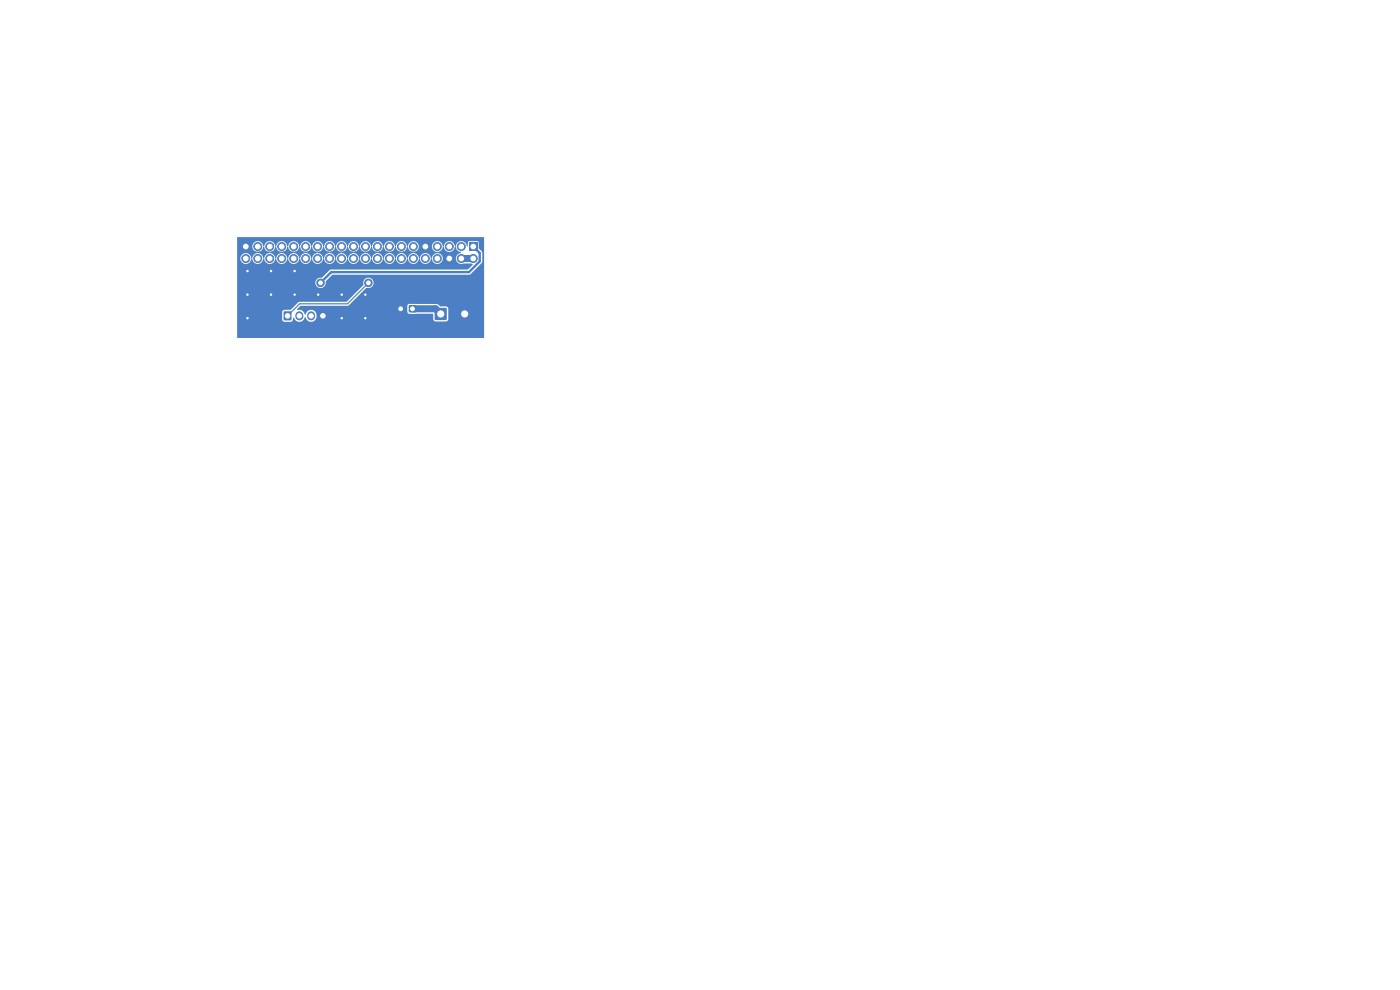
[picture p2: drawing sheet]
<svg xmlns="http://www.w3.org/2000/svg" width="297mm" height="210mm" viewBox="0 0 297 210" stroke-linecap="round" stroke-linejoin="round" font-family="sans-serif">
<g fill="#4d7fc4" stroke="#4d7fc4" stroke-width=".21">
<circle cx="68" cy="60" r=".8"/>
<circle cx="78.2" cy="60" r=".8"/>
</g>
<path d="M92.3 65.4h2.4v2.4h-2.4z" fill="#4d7fc4"/>
<circle cx="98.6" cy="66.6" r="1.3" fill="#4d7fc4" stroke="#4d7fc4" stroke-width=".21"/>
<path d="M60.2 66.1h1.6v1.8h-1.6z" fill="#4d7fc4"/>
<path d="M63.5 66.9v.2M66 66.9v.2M68.5 66.9v.2" fill="none" stroke="#4d7fc4" stroke-width="1.7"/>
<path d="M99.6 51.5h1.6v1.7h-1.6z" fill="#4d7fc4"/>
<g fill="#4d7fc4" stroke="#4d7fc4" stroke-width=".21">
<circle cx="100.4" cy="54.8" r=".85"/>
<circle cx="97.9" cy="52.3" r=".85"/>
<circle cx="97.9" cy="54.8" r=".85"/>
<circle cx="95.3" cy="52.3" r=".85"/>
<circle cx="95.3" cy="54.8" r=".85"/>
<circle cx="92.8" cy="52.3" r=".85"/>
<circle cx="92.8" cy="54.8" r=".85"/>
<circle cx="90.2" cy="52.3" r=".85"/>
<circle cx="90.2" cy="54.8" r=".85"/>
<circle cx="87.7" cy="52.3" r=".85"/>
<circle cx="87.7" cy="54.8" r=".85"/>
<circle cx="85.2" cy="52.3" r=".85"/>
<circle cx="85.2" cy="54.8" r=".85"/>
<circle cx="82.6" cy="52.3" r=".85"/>
<circle cx="82.6" cy="54.8" r=".85"/>
<circle cx="80.1" cy="52.3" r=".85"/>
<circle cx="80.1" cy="54.8" r=".85"/>
<circle cx="77.5" cy="52.3" r=".85"/>
<circle cx="77.5" cy="54.8" r=".85"/>
<circle cx="75" cy="52.3" r=".85"/>
<circle cx="75" cy="54.8" r=".85"/>
<circle cx="72.5" cy="52.3" r=".85"/>
<circle cx="72.5" cy="54.8" r=".85"/>
<circle cx="69.9" cy="52.3" r=".85"/>
<circle cx="69.9" cy="54.8" r=".85"/>
<circle cx="67.4" cy="52.3" r=".85"/>
<circle cx="67.4" cy="54.8" r=".85"/>
<circle cx="64.8" cy="52.3" r=".85"/>
<circle cx="64.8" cy="54.8" r=".85"/>
<circle cx="62.3" cy="52.3" r=".85"/>
<circle cx="62.3" cy="54.8" r=".85"/>
<circle cx="59.8" cy="52.3" r=".85"/>
<circle cx="59.8" cy="54.8" r=".85"/>
<circle cx="57.2" cy="52.3" r=".85"/>
<circle cx="57.2" cy="54.8" r=".85"/>
<circle cx="54.7" cy="52.3" r=".85"/>
<circle cx="54.7" cy="54.8" r=".85"/>
<circle cx="52.1" cy="52.3" r=".85"/>
<circle cx="52.1" cy="54.8" r=".85"/>
</g>
<path d="M86.8 64.8h1.4v1.4h-1.4z" fill="#4d7fc4"/>
<g fill="#4d7fc4" stroke="#4d7fc4" stroke-width=".21">
<circle cx="85" cy="65.5" r=".8"/>
<circle cx="72.5" cy="67.5" r=".3"/>
<circle cx="62.5" cy="62.5" r=".3"/>
<circle cx="67.5" cy="62.5" r=".3"/>
<circle cx="77.5" cy="62.5" r=".3"/>
<circle cx="52.5" cy="57.5" r=".3"/>
<circle cx="57.5" cy="57.5" r=".3"/>
<circle cx="52.5" cy="67.5" r=".3"/>
<circle cx="52.5" cy="62.5" r=".3"/>
<circle cx="57.5" cy="62.5" r=".3"/>
<circle cx="62.5" cy="57.5" r=".3"/>
<circle cx="77.5" cy="67.5" r=".3"/>
<circle cx="72.5" cy="62.5" r=".3"/>
</g>
<path d="M100.4 52.3l1.4 1.4v1.7l-2.3 2.3h-29.2l-2.3 2.3" fill="none" stroke="#4d7fc4" stroke-width=".5"/>
<path d="M52.1 52.3l1.2 1.2h35.7l1.2-1.2 1.3 1.3h2.5l1.3 1.2M78.2 60l-4.5 4.4h-10.1l-2.6 2.6M98.6 66.6l-2.3-2.3h-10.1l-1.2 1.2h-13.8l-1.5 1.5h-1.2" fill="none" stroke="#4d7fc4" stroke-width=".25"/>
<path d="M97.9 54.8h2.5M87.5 65.5h4.9l1.1 1.1" fill="none" stroke="#4d7fc4" stroke-width="1.5"/>
<g fill="#4d7fc4">
<path d="M55.9 52.3h.1a1.54 1.54 0 0 0 1.2 1.2v.2a1.39 1.39 0 0 0-1.2 1.1h-.1a1.54 1.54 0 0 0-1.2-1.2l.1-.2a1.21 1.21 0 0 0 1.1-1.1z"/>
<path d="M58.4 52.3h.1a1.54 1.54 0 0 0 1.3 1.2l-.1 .2a1.39 1.39 0 0 0-1.2 1.1 1.54 1.54 0 0 0-1.3-1.2l.1-.2a1.21 1.21 0 0 0 1.1-1.1z"/>
<path d="M60.9 52.3h.2a1.54 1.54 0 0 0 1.2 1.2v.2a1.39 1.39 0 0 0-1.2 1.1h-.1a1.54 1.54 0 0 0-1.2-1.2l.1-.2a1.21 1.21 0 0 0 1-1.1z"/>
<path d="M63.5 52.3h.1a1.54 1.54 0 0 0 1.2 1.2v.2a1.39 1.39 0 0 0-1.2 1.1h-.1a1.54 1.54 0 0 0-1.2-1.2l.1-.2a1.21 1.21 0 0 0 1.1-1.1z"/>
<path d="M66 52.3h.1a1.54 1.54 0 0 0 1.3 1.2l-.1 .2a1.39 1.39 0 0 0-1.2 1.1 1.54 1.54 0 0 0-1.3-1.2l.1-.2a1.21 1.21 0 0 0 1.1-1.1z"/>
<path d="M68.6 52.3h.1a1.54 1.54 0 0 0 1.2 1.2v.2a1.39 1.39 0 0 0-1.2 1.1h-.1a1.54 1.54 0 0 0-1.2-1.2l.1-.2a1.21 1.21 0 0 0 1.1-1.1z"/>
<path d="M71.1 52.3h.1a1.54 1.54 0 0 0 1.3 1.2l-.1 .2a1.39 1.39 0 0 0-1.2 1.1 1.54 1.54 0 0 0-1.3-1.2l.1-.2a1.21 1.21 0 0 0 1.1-1.1z"/>
<path d="M73.6 52.3h.2a1.54 1.54 0 0 0 1.2 1.2v.2a1.39 1.39 0 0 0-1.2 1.1h-.1a1.54 1.54 0 0 0-1.2-1.2l.1-.2a1.21 1.21 0 0 0 1-1.1z"/>
<path d="M76.2 52.3h.1a1.54 1.54 0 0 0 1.2 1.2v.2a1.39 1.39 0 0 0-1.2 1.1h-.1a1.54 1.54 0 0 0-1.2-1.2l.1-.2a1.21 1.21 0 0 0 1.1-1.1z"/>
<path d="M78.7 52.3h.1a1.54 1.54 0 0 0 1.3 1.2l-.1 .2a1.39 1.39 0 0 0-1.2 1.1 1.54 1.54 0 0 0-1.3-1.2l.1-.2a1.21 1.21 0 0 0 1.1-1.1z"/>
<path d="M81.3 52.3h.1a1.54 1.54 0 0 0 1.2 1.2v.2a1.39 1.39 0 0 0-1.2 1.1h-.1a1.54 1.54 0 0 0-1.2-1.2l.1-.2a1.21 1.21 0 0 0 1.1-1.1z"/>
<path d="M83.8 52.3h.1a1.54 1.54 0 0 0 1.3 1.2l-.1 .2a1.39 1.39 0 0 0-1.2 1.1 1.54 1.54 0 0 0-1.3-1.2l.1-.2a1.21 1.21 0 0 0 1.1-1.1z"/>
<path d="M86.3 52.3h.2a1.54 1.54 0 0 0 1.2 1.2v.2a1.39 1.39 0 0 0-1.2 1.1h-.1a1.54 1.54 0 0 0-1.2-1.2l.1-.2a1.21 1.21 0 0 0 1-1.1z"/>
<path d="M50.3 50.4h52.4l-.1 21.3-52.3-.1v-5.4h9.5v1.6l.2 .3 .4 .2h1.2a.76 .76 0 0 0 .6-.9h.2a1.21 1.21 0 0 0 1.2 .9 1.21 1.21 0 0 0 1.1-1h.1a1.16 1.16 0 0 0 1.2 1 1.16 1.16 0 0 0 1.2-1.1l-.1-.5a1.19 1.19 0 0 0-1.2-1 1.19 1.19 0 0 0-1.1 1 1.65 1.65 0 0 0-1.4-1l-.3 .1-.1-.2 .7-.7h22.7v1.3l.4 .4h5l.1 .1v1.1l.4 .4h2.4l.4-.4v-2.3l-.2-.3-.3-.2h-1.2l-.9-.6h-5.6l-.3 .2-.2 .3h-22.7l10.2-.1 3.8-3.8a1.12 1.12 0 0 0 1.5-1 1.12 1.12 0 0 0-1.3-1.1 1.12 1.12 0 0 0-.8 1.6l-3.6 3.5h-10l-1.8 1.7h-1.4l-.5 .5h-9.5v-11.5h.7v.2a1.2 1.2 0 0 0 1.2 1.1 1.2 1.2 0 0 0 1.2-1.2l.1 .1a1.21 1.21 0 0 0 1.2 1.1 1.21 1.21 0 0 0 1.2-1.2l.1 .1a1.21 1.21 0 0 0 1.3 1.1 1.21 1.21 0 0 0 1.2-1.2l.1 .1a1.21 1.21 0 0 0 1.2 1.1 1.21 1.21 0 0 0 1.2-1.2l.1 .1a1.21 1.21 0 0 0 1.2 1.1 1.21 1.21 0 0 0 1.2-1.2l.2 .1a1.21 1.21 0 0 0 1.2 1.1 1.21 1.21 0 0 0 1.2-1.2l.1 .1a1.21 1.21 0 0 0 1.2 1.1 1.21 1.21 0 0 0 1.2-1.2l.1 .1a1.21 1.21 0 0 0 1.3 1.1 1.21 1.21 0 0 0 1.2-1.2l.1 .1a1.21 1.21 0 0 0 1.2 1.1 1.21 1.21 0 0 0 1.2-1.2l.1 .1a1.21 1.21 0 0 0 1.2 1.1 1.21 1.21 0 0 0 1.2-1.2l.2 .1a1.21 1.21 0 0 0 1.2 1.1 1.21 1.21 0 0 0 1.2-1.2l.1 .1a1.21 1.21 0 0 0 1.2 1.1 1.21 1.21 0 0 0 1.2-1.2l.1 .1a1.21 1.21 0 0 0 1.3 1.1 1.21 1.21 0 0 0 1.2-1.2l.1 .1a1.21 1.21 0 0 0 1.2 1.1 1.21 1.21 0 0 0 1.2-1.2l.1 .1a1.21 1.21 0 0 0 1.2 1.1 1.21 1.21 0 0 0 1.2-1.2l.2 .1a1.21 1.21 0 0 0 1.2 1.1 1.21 1.21 0 0 0 1.2-1.2l.1 .1a1.18 1.18 0 0 0 1.3 1.1 1.18 1.18 0 0 0 1.1-1.2 1.18 1.18 0 0 0-1.2-1.2l.2-.2a1.4 1.4 0 0 0 1-1.1h.1a1.21 1.21 0 0 0 1.3 1.2 1.21 1.21 0 0 0 1.2-1.2h.1a1.43 1.43 0 0 0 1.2 1.2l-.1 .2a1.17 1.17 0 0 0-1.1 1.4 1.17 1.17 0 0 0 1.7 .8h1.5l.4 .2-1.1 1.1h-29l-1.9 1.7a1.13 1.13 0 0 0-1.4 1.1 1.13 1.13 0 0 0 1.3 1.1 1.13 1.13 0 0 0 .9-1.4l1.5-1.4h29l2.6-2.5 .1-2.2-.7-1-.1-1.2-.2-.2h-1.9l-.2 1h-.2a1.21 1.21 0 0 0-1.2-1.1 1.21 1.21 0 0 0-1.2 1.2h-.1a1.21 1.21 0 0 0-1.2-1.2 1.21 1.21 0 0 0-1.2 1.2h-.1a1.18 1.18 0 0 0-1.3-1.1 1.18 1.18 0 0 0-1.1 1.2 1.18 1.18 0 0 0 1.2 1.1l-.1 .2a1.39 1.39 0 0 0-1.2 1.1h-.1a1.21 1.21 0 0 0-1.2-1.1 1.21 1.21 0 0 0-1.2 1.1h-.1a1.36 1.36 0 0 0-1.2-1.2v-.1a1.19 1.19 0 0 0 1.1-1.3 1.19 1.19 0 0 0-1.2-1.1 1.19 1.19 0 0 0-1.1 1.2h-.2a1.21 1.21 0 0 0-1.2-1.2 1.21 1.21 0 0 0-1.2 1.2h-.1a1.21 1.21 0 0 0-1.2-1.2 1.21 1.21 0 0 0-1.2 1.2h-.1a1.21 1.21 0 0 0-1.3-1.2 1.21 1.21 0 0 0-1.2 1.2h-.1a1.21 1.21 0 0 0-1.2-1.2 1.21 1.21 0 0 0-1.2 1.2h-.1a1.21 1.21 0 0 0-1.2-1.2 1.21 1.21 0 0 0-1.2 1.2h-.2a1.21 1.21 0 0 0-1.2-1.2 1.21 1.21 0 0 0-1.2 1.2h-.1a1.21 1.21 0 0 0-1.2-1.2 1.21 1.21 0 0 0-1.2 1.2h-.1a1.21 1.21 0 0 0-1.3-1.2 1.21 1.21 0 0 0-1.2 1.2h-.1a1.21 1.21 0 0 0-1.2-1.2 1.21 1.21 0 0 0-1.2 1.2h-.1a1.21 1.21 0 0 0-1.2-1.2 1.21 1.21 0 0 0-1.2 1.2h-.2a1.21 1.21 0 0 0-1.2-1.2 1.21 1.21 0 0 0-1.2 1.2h-.1a1.21 1.21 0 0 0-1.2-1.2 1.21 1.21 0 0 0-1.2 1.2h-.1a1.18 1.18 0 0 0-1.3-1.1 1.18 1.18 0 0 0-1.1 1.2 1.18 1.18 0 0 0 1.2 1.1l-.1 .2a1.39 1.39 0 0 0-1.2 1.1h-.1a1.17 1.17 0 0 0-1.1-1.1 1.17 1.17 0 0 0-1.2 1h-.7z"/>
</g>
<g fill="#fff" stroke="#fff" stroke-width=".21">
<circle cx="72.5" cy="67.5" r=".15"/>
<circle cx="62.5" cy="62.5" r=".15"/>
<circle cx="67.5" cy="62.5" r=".15"/>
<circle cx="77.5" cy="62.5" r=".15"/>
<circle cx="52.5" cy="57.5" r=".15"/>
<circle cx="57.5" cy="57.5" r=".15"/>
<circle cx="52.5" cy="67.5" r=".15"/>
<circle cx="52.5" cy="62.5" r=".15"/>
<circle cx="57.5" cy="62.5" r=".15"/>
<circle cx="62.5" cy="57.5" r=".15"/>
<circle cx="77.5" cy="67.5" r=".15"/>
<circle cx="72.5" cy="62.5" r=".15"/>
<circle cx="68" cy="60" r=".4"/>
<circle cx="78.2" cy="60" r=".4"/>
<circle cx="93.5" cy="66.6" r=".65"/>
<circle cx="98.6" cy="66.6" r=".65"/>
<circle cx="61" cy="67" r=".48"/>
<circle cx="63.5" cy="67" r=".48"/>
<circle cx="66" cy="67" r=".48"/>
<circle cx="68.5" cy="67" r=".48"/>
<circle cx="100.4" cy="52.3" r=".5"/>
<circle cx="100.4" cy="54.8" r=".5"/>
<circle cx="97.9" cy="52.3" r=".5"/>
<circle cx="97.9" cy="54.8" r=".5"/>
<circle cx="95.3" cy="52.3" r=".5"/>
<circle cx="95.3" cy="54.8" r=".5"/>
<circle cx="92.8" cy="52.3" r=".5"/>
<circle cx="92.8" cy="54.8" r=".5"/>
<circle cx="90.2" cy="52.3" r=".5"/>
<circle cx="90.2" cy="54.8" r=".5"/>
<circle cx="87.7" cy="52.3" r=".5"/>
<circle cx="87.7" cy="54.8" r=".5"/>
<circle cx="85.2" cy="52.3" r=".5"/>
<circle cx="85.2" cy="54.8" r=".5"/>
<circle cx="82.6" cy="52.3" r=".5"/>
<circle cx="82.6" cy="54.8" r=".5"/>
<circle cx="80.1" cy="52.3" r=".5"/>
<circle cx="80.1" cy="54.8" r=".5"/>
<circle cx="77.5" cy="52.3" r=".5"/>
<circle cx="77.5" cy="54.8" r=".5"/>
<circle cx="75" cy="52.3" r=".5"/>
<circle cx="75" cy="54.8" r=".5"/>
<circle cx="72.5" cy="52.3" r=".5"/>
<circle cx="72.5" cy="54.8" r=".5"/>
<circle cx="69.9" cy="52.3" r=".5"/>
<circle cx="69.9" cy="54.8" r=".5"/>
<circle cx="67.4" cy="52.3" r=".5"/>
<circle cx="67.4" cy="54.8" r=".5"/>
<circle cx="64.8" cy="52.3" r=".5"/>
<circle cx="64.8" cy="54.8" r=".5"/>
<circle cx="62.3" cy="52.3" r=".5"/>
<circle cx="62.3" cy="54.8" r=".5"/>
<circle cx="59.8" cy="52.3" r=".5"/>
<circle cx="59.8" cy="54.8" r=".5"/>
<circle cx="57.2" cy="52.3" r=".5"/>
<circle cx="57.2" cy="54.8" r=".5"/>
<circle cx="54.7" cy="52.3" r=".5"/>
<circle cx="54.7" cy="54.8" r=".5"/>
<circle cx="52.1" cy="52.3" r=".5"/>
<circle cx="52.1" cy="54.8" r=".5"/>
<circle cx="87.5" cy="65.5" r=".4"/>
<circle cx="85" cy="65.5" r=".4"/>
</g>
</svg>
